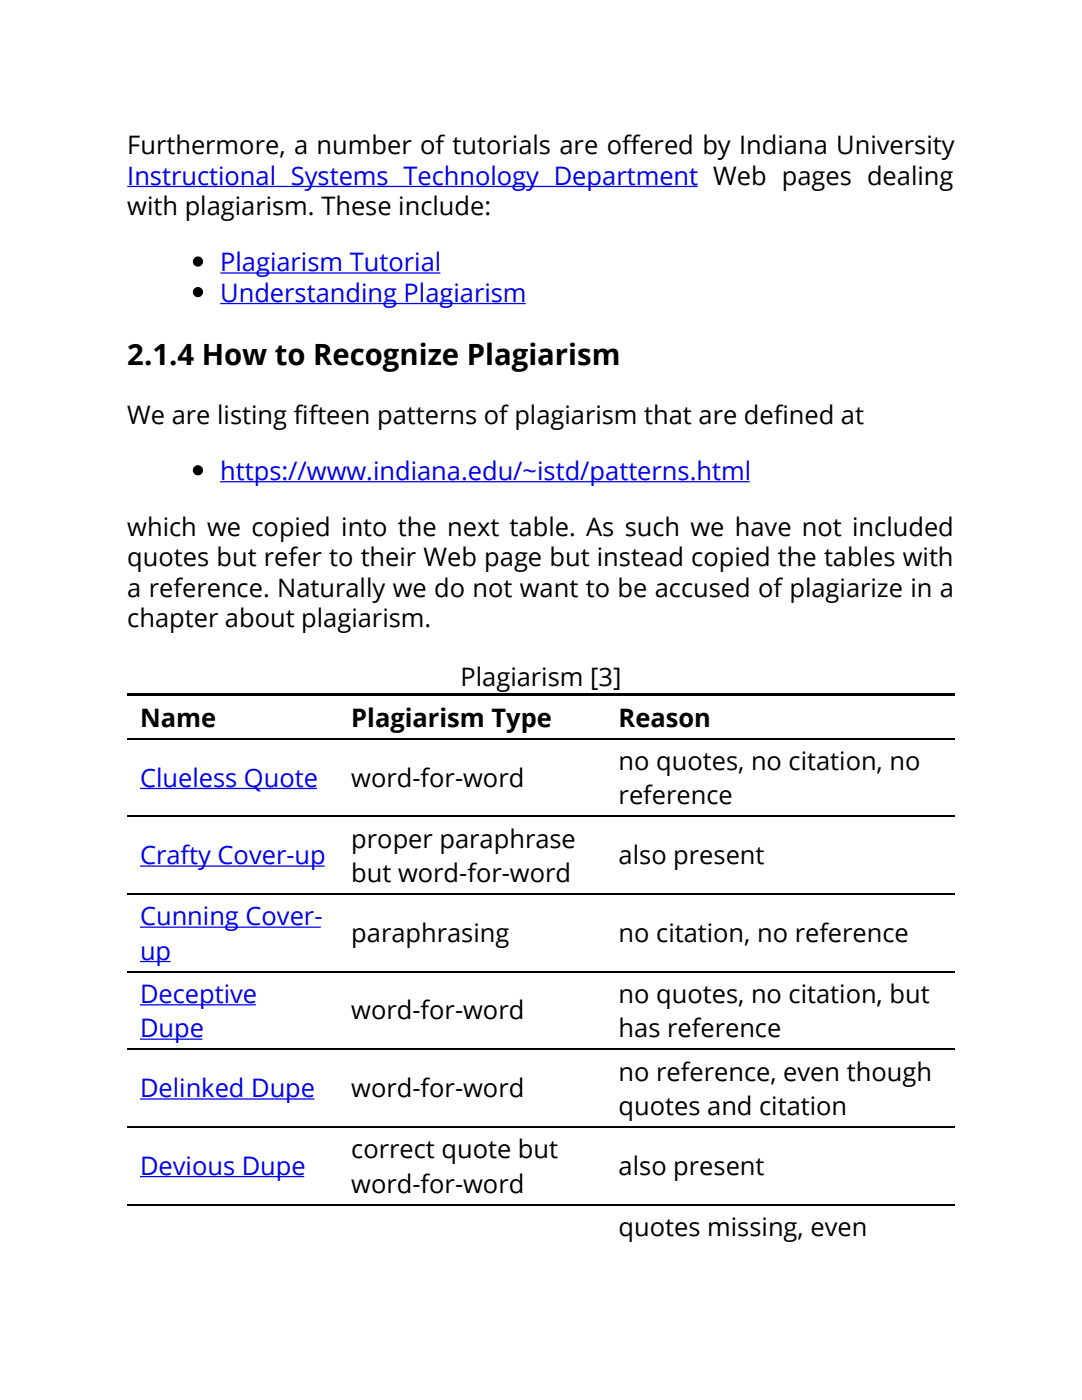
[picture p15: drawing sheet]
<svg xmlns="http://www.w3.org/2000/svg" width="216mm" height="279mm" viewBox="0 0 216 279" stroke-linecap="round" stroke-linejoin="round" font-family="sans-serif">
<defs><g id="words">
<text font-size="5.8" x="25.4" y="72.9">2.1.4 How to Recognize Plagiarism</text>
<g font-size="5.1">
<text x="25.4" y="30.7">Furthermore, a number of tutorials are offered by Indiana University</text>
<text x="25.4" y="42.9">with plagiarism. These include:</text>
<text x="25.4" y="84.6">We are listing fifteen patterns of plagiarism that are defined at</text>
<text x="25.4" y="106.9">which we copied into the next table. As such we have not included</text>
<text x="25.4" y="113">quotes but refer to their Web page but instead copied the tables with</text>
<text x="25.4" y="119.1">a reference. Naturally we do not want to be accused of plagiarize in a</text>
<text x="25.4" y="125.2">chapter about plagiarism.</text>
<text x="91.9" y="136.9">Plagiarism [3]</text>
<text x="27.9" y="145">Name</text>
<text x="70.1" y="145">Plagiarism Type</text>
<text x="123.4" y="145">Reason</text>
<text x="123.4" y="153.7">no quotes, no citation, no</text>
<text x="70.1" y="157">word-for-word</text>
<text x="123.4" y="160.5">reference</text>
<text x="70.1" y="169.2">proper paraphrase</text>
<text x="123.4" y="172.5">also present</text>
<text x="70.1" y="176">but word-for-word</text>
<text x="70.1" y="188">paraphrasing</text>
<text x="123.4" y="188">no citation, no reference</text>
<text x="70.1" y="203.5">word-for-word</text>
<text x="123.4" y="200.2">no quotes, no citation, but</text>
<text x="123.4" y="207">has reference</text>
<text x="123.4" y="215.6">no reference, even though</text>
<text x="70.1" y="218.9">word-for-word</text>
<text x="123.4" y="222.5">quotes and citation</text>
<text x="70.1" y="231.1">correct quote but</text>
<text x="70.1" y="238">word-for-word</text>
<text x="123.4" y="234.4">also present</text>
<text x="123.4" y="246.6">quotes missing, even</text>
</g>
<g font-size="5.1" fill="#00e">
<text x="25.4" y="36.8">Instructional Systems Technology Department Web pages dealing</text>
<text x="43.9" y="54.1">Plagiarism Tutorial</text>
<text x="43.9" y="60.2">Understanding Plagiarism</text>
<text x="43.9" y="95.8">https://www.indiana.edu/~istd/patterns.html</text>
<text x="27.9" y="157">Clueless Quote</text>
<text x="27.9" y="172.5">Crafty Cover-up</text>
<text x="27.9" y="184.7">Cunning Cover-</text>
<text x="27.9" y="191.5">up</text>
<text x="27.9" y="200.2">Deceptive</text>
<text x="27.9" y="207">Dupe</text>
<text x="27.9" y="218.9">Delinked Dupe</text>
<text x="27.9" y="234.4">Devious Dupe</text>
</g>
</g></defs>
<path d="M25.4 138.4h165.1v.5h-165.1z" fill="#000"/>
<path d="M25.4 138.9h42.2v8.7h-42.2z" fill="#fff"/>
<path d="M25.4 147.4h42.2" fill="none" stroke="#000" stroke-width=".25"/>
<path d="M67.6 138.9h53.3v8.7h-53.3z" fill="#fff"/>
<path d="M67.6 147.4h53.3" fill="none" stroke="#000" stroke-width=".25"/>
<path d="M120.9 138.9h69.6v8.7h-69.6z" fill="#fff"/>
<path d="M120.9 147.4h69.6M25.4 162.9h165.1M25.4 178.4h165.1M25.4 193.9h165.1M25.4 209.4h165.1M25.4 224.9h165.1M25.4 240.4h165.1" fill="none" stroke="#000" stroke-width=".25"/>
<path d="M25.4 37.2h113.8zM43.9 54.5h44zM43.9 60.6h61zM43.9 96.1h105.7zM27.9 157.4h35.3zM27.9 172.8h36.9zM27.9 185h36.1zM27.9 191.9h6.1zM27.9 200.5h23.2zM27.9 207.4h12.5zM27.9 219.3h34.8zM27.9 234.8h32.8z" fill="none" stroke="#00e" stroke-width=".25"/>
<g fill="#000" stroke="#000" stroke-width=".25">
<circle cx="39.5" cy="52.2" r=".89"/>
<circle cx="39.5" cy="58.3" r=".89"/>
<circle cx="39.5" cy="93.9" r=".89"/>
</g>
<use href="#words"/>
</svg>
